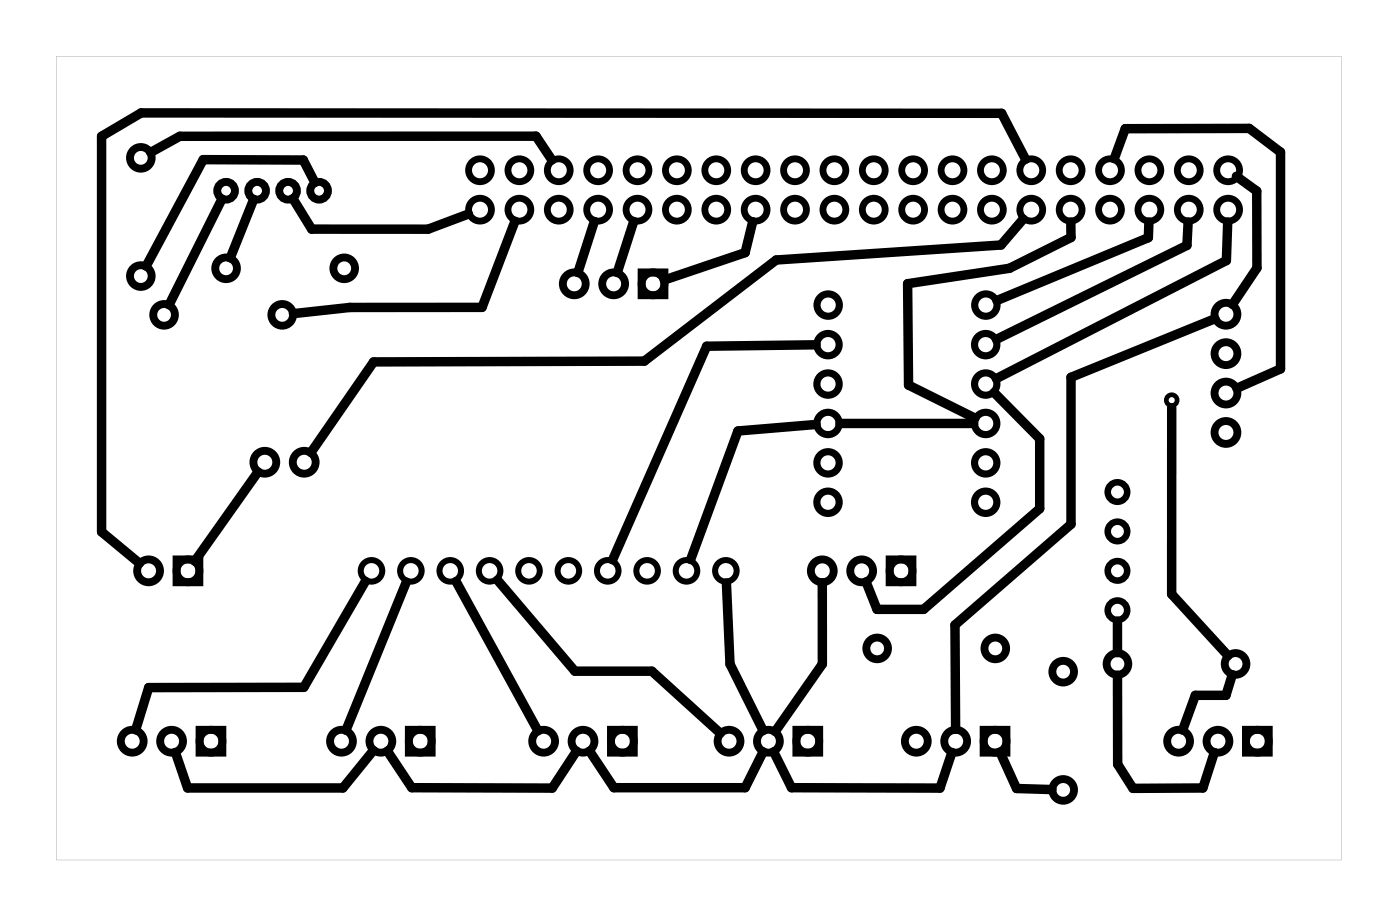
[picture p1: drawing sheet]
<svg xmlns="http://www.w3.org/2000/svg" width="90mm" height="59mm" viewBox="0 0 90 59" stroke-linecap="round" stroke-linejoin="round" font-family="sans-serif">
<path d="M3.6 3.6v51.8h82.9v-51.8zM3.6 3.6h82.9v51.8h-82.9z" fill="#000"/>
<g fill="none" stroke="#000" stroke-width=".51">
<path d="M41.4 17.6h1.5v1.4h-1.5zM11.4 36.1h1.5v1.4h-1.5zM57.4 36.1h1.5v1.4h-1.5zM12.9 47h1.4v1.5h-1.4zM26.4 47h1.4v1.5h-1.4zM39.4 47h1.5v1.5h-1.5zM51.4 47h1.4v1.5h-1.4zM63.5 47h1.4v1.5h-1.4zM80.4 47h1.4v1.5h-1.4z"/>
<circle cx="9.1" cy="17.8" r=".7"/>
<circle cx="9.1" cy="10.2" r=".7"/>
<circle cx="14.6" cy="17.3" r=".7"/>
<circle cx="14.6" cy="12.3" r=".57"/>
<circle cx="16.6" cy="12.3" r=".57"/>
<circle cx="18.6" cy="12.3" r=".57"/>
<circle cx="20.6" cy="12.3" r=".57"/>
<circle cx="22.2" cy="17.3" r=".7"/>
<circle cx="37" cy="18.3" r=".74"/>
<circle cx="39.6" cy="18.3" r=".74"/>
<circle cx="42.1" cy="18.3" r=".74"/>
<circle cx="9.6" cy="36.8" r=".74"/>
<circle cx="10.6" cy="20.3" r=".7"/>
<circle cx="12.1" cy="36.8" r=".74"/>
<circle cx="17.1" cy="29.8" r=".74"/>
<circle cx="18.2" cy="20.3" r=".7"/>
<circle cx="19.6" cy="29.8" r=".74"/>
<circle cx="53" cy="36.8" r=".74"/>
<circle cx="55.6" cy="36.8" r=".74"/>
<circle cx="58.1" cy="36.8" r=".74"/>
<circle cx="79.1" cy="27.9" r=".74"/>
<circle cx="79.1" cy="25.3" r=".74"/>
<circle cx="79.1" cy="20.3" r=".74"/>
<circle cx="79.1" cy="22.8" r=".74"/>
<circle cx="8.5" cy="47.8" r=".74"/>
<circle cx="11.1" cy="47.8" r=".74"/>
<circle cx="13.6" cy="47.8" r=".74"/>
<circle cx="22" cy="47.8" r=".74"/>
<circle cx="24.6" cy="47.8" r=".74"/>
<circle cx="27.1" cy="47.8" r=".74"/>
<circle cx="35.1" cy="47.8" r=".74"/>
<circle cx="37.6" cy="47.8" r=".74"/>
<circle cx="40.1" cy="47.8" r=".74"/>
<circle cx="47" cy="47.8" r=".74"/>
<circle cx="49.6" cy="47.8" r=".74"/>
<circle cx="52.1" cy="47.8" r=".74"/>
<circle cx="56.6" cy="41.8" r=".7"/>
<circle cx="59.1" cy="47.8" r=".74"/>
<circle cx="61.6" cy="47.8" r=".74"/>
<circle cx="64.2" cy="47.8" r=".74"/>
<circle cx="64.2" cy="41.8" r=".7"/>
<circle cx="68.6" cy="50.9" r=".7"/>
<circle cx="68.6" cy="43.3" r=".7"/>
<circle cx="72.1" cy="42.8" r=".7"/>
<circle cx="76" cy="47.8" r=".74"/>
<circle cx="78.6" cy="47.8" r=".74"/>
<circle cx="79.7" cy="42.8" r=".7"/>
<circle cx="81.1" cy="47.8" r=".74"/>
</g>
<circle cx="75.6" cy="25.8" r=".35" fill="none" stroke="#000" stroke-width=".3"/>
<g fill="none" stroke="#000" stroke-width=".46">
<circle cx="53.4" cy="19.7" r=".72"/>
<circle cx="63.6" cy="19.7" r=".72"/>
<circle cx="53.4" cy="27.3" r=".72"/>
<circle cx="53.4" cy="32.4" r=".72"/>
<circle cx="53.4" cy="22.2" r=".72"/>
<circle cx="53.4" cy="24.8" r=".72"/>
<circle cx="53.4" cy="29.8" r=".72"/>
<circle cx="63.6" cy="32.4" r=".72"/>
<circle cx="63.6" cy="22.2" r=".72"/>
<circle cx="63.6" cy="27.3" r=".72"/>
<circle cx="63.6" cy="29.8" r=".72"/>
<circle cx="63.6" cy="24.8" r=".72"/>
</g>
<g fill="none" stroke="#000" stroke-width=".42">
<circle cx="72.1" cy="34.3" r=".63"/>
<circle cx="72.1" cy="31.7" r=".63"/>
<circle cx="72.1" cy="39.3" r=".63"/>
<circle cx="72.1" cy="36.8" r=".63"/>
</g>
<g fill="none" stroke="#000" stroke-width=".39">
<circle cx="24" cy="36.8" r=".69"/>
<circle cx="26.5" cy="36.8" r=".69"/>
<circle cx="29" cy="36.8" r=".69"/>
<circle cx="31.6" cy="36.8" r=".69"/>
<circle cx="34.1" cy="36.8" r=".69"/>
<circle cx="36.7" cy="36.8" r=".69"/>
<circle cx="39.2" cy="36.8" r=".69"/>
<circle cx="41.7" cy="36.8" r=".69"/>
<circle cx="44.3" cy="36.8" r=".69"/>
<circle cx="46.8" cy="36.8" r=".69"/>
</g>
<g fill="none" stroke="#000" stroke-width=".44">
<circle cx="31" cy="11" r=".74"/>
<circle cx="31" cy="13.5" r=".74"/>
<circle cx="33.5" cy="11" r=".74"/>
<circle cx="33.5" cy="13.5" r=".74"/>
<circle cx="36" cy="11" r=".74"/>
<circle cx="36" cy="13.5" r=".74"/>
<circle cx="38.6" cy="11" r=".74"/>
<circle cx="38.6" cy="13.5" r=".74"/>
<circle cx="41.1" cy="11" r=".74"/>
<circle cx="41.1" cy="13.5" r=".74"/>
<circle cx="43.7" cy="11" r=".74"/>
<circle cx="43.7" cy="13.5" r=".74"/>
<circle cx="46.2" cy="11" r=".74"/>
<circle cx="46.2" cy="13.5" r=".74"/>
<circle cx="48.7" cy="11" r=".74"/>
<circle cx="48.7" cy="13.5" r=".74"/>
<circle cx="51.3" cy="11" r=".74"/>
<circle cx="51.3" cy="13.5" r=".74"/>
<circle cx="53.8" cy="11" r=".74"/>
<circle cx="53.8" cy="13.5" r=".74"/>
<circle cx="56.4" cy="11" r=".74"/>
<circle cx="56.4" cy="13.5" r=".74"/>
<circle cx="58.9" cy="11" r=".74"/>
<circle cx="58.9" cy="13.5" r=".74"/>
<circle cx="61.4" cy="11" r=".74"/>
<circle cx="61.4" cy="13.5" r=".74"/>
<circle cx="64" cy="11" r=".74"/>
<circle cx="64" cy="13.5" r=".74"/>
<circle cx="66.5" cy="11" r=".74"/>
<circle cx="66.5" cy="13.5" r=".74"/>
<circle cx="69.1" cy="11" r=".74"/>
<circle cx="69.1" cy="13.5" r=".74"/>
<circle cx="71.6" cy="11" r=".74"/>
<circle cx="71.6" cy="13.5" r=".74"/>
<circle cx="74.1" cy="11" r=".74"/>
<circle cx="74.1" cy="13.5" r=".74"/>
<circle cx="76.7" cy="11" r=".74"/>
<circle cx="76.7" cy="13.5" r=".74"/>
<circle cx="79.2" cy="11" r=".74"/>
<circle cx="79.2" cy="13.5" r=".74"/>
</g>
<g fill="none" stroke="#000" stroke-width=".61">
<path d="M9.7 9.8l1.9-1h23l1 1.5M14.3 12.8l-3.4 6.8M16.4 12.9l-1.5 3.7M18.9 12.8l1.2 2h7.5l2.6-1M20.3 11.8l-.7-1.5h-6.5l-3.7 6.9M33.2 14.3l-2.1 5.5h-8.5l-3.7 .4M38.3 14.3l-1 3.3M40.9 14.3l-1.1 3.3M48.6 14.3l-.5 2-5.3 1.8M66 14.1l-1.4 1.7-14.5 1-8.5 6.5h-17.5l-4 5.9M66.2 10.3l-1.6-3h-55.5l-2.5 1.5v25.5l2.4 2M69.1 14.3v1l-4 2-6.6 1 .1 6.5 4.3 2.2"/>
<path d="M71.9 10.2l.7-1.9h8l2 1.5v14l-2.8 1.2M74.1 14.3v1l-9.8 4.1M76.6 14.3v1.5l-12.3 6.1M79.2 14.3l-.1 2.5-14.8 7.6M79.8 11.4l1.3 .9v5l-1.6 2.3M16.6 30.4l-4 5.8M23.6 37.5l-4 6.8h-10l-.8 2.7M26.2 37.5l-3.9 9.6M29.4 37.5l5.3 9.6M32.1 37.4l5 5.9h5l4.4 4M46.9 37.6l.2 5.2 2.1 4.3M52.6 22.2l-7 .1-6.1 13.8"/>
<path d="M52.6 27.4l-5 .4-3 8.3M53 37.6v5.2l-3 4.4M54.2 27.3h8.6M64.1 25.3l3 3v4.5l-7.5 6.5h-3l-.7-1.8M75.6 26.3v12l3.6 4M78.4 20.5l-9.3 3.8v9.5l-7.5 6.5v6.7M24.1 48.4l-2 2.4h-10l-.8-2.3M25 48.4l1.6 2.4h9l1.6-2.4M38 48.4l1.6 2.4h8.5l1.1-2.3M49.9 48.5l1.2 2.3h9.5l.8-2.3M64.5 48.5l1.1 2.3 2.3 .1M72.1 40v2.1"/>
<path d="M72.1 43.5v5.8l1 1.5h4.5l.7-2.3M79.5 43.5l-.4 1.3h-2l-.8 2.3"/>
</g>
</svg>
